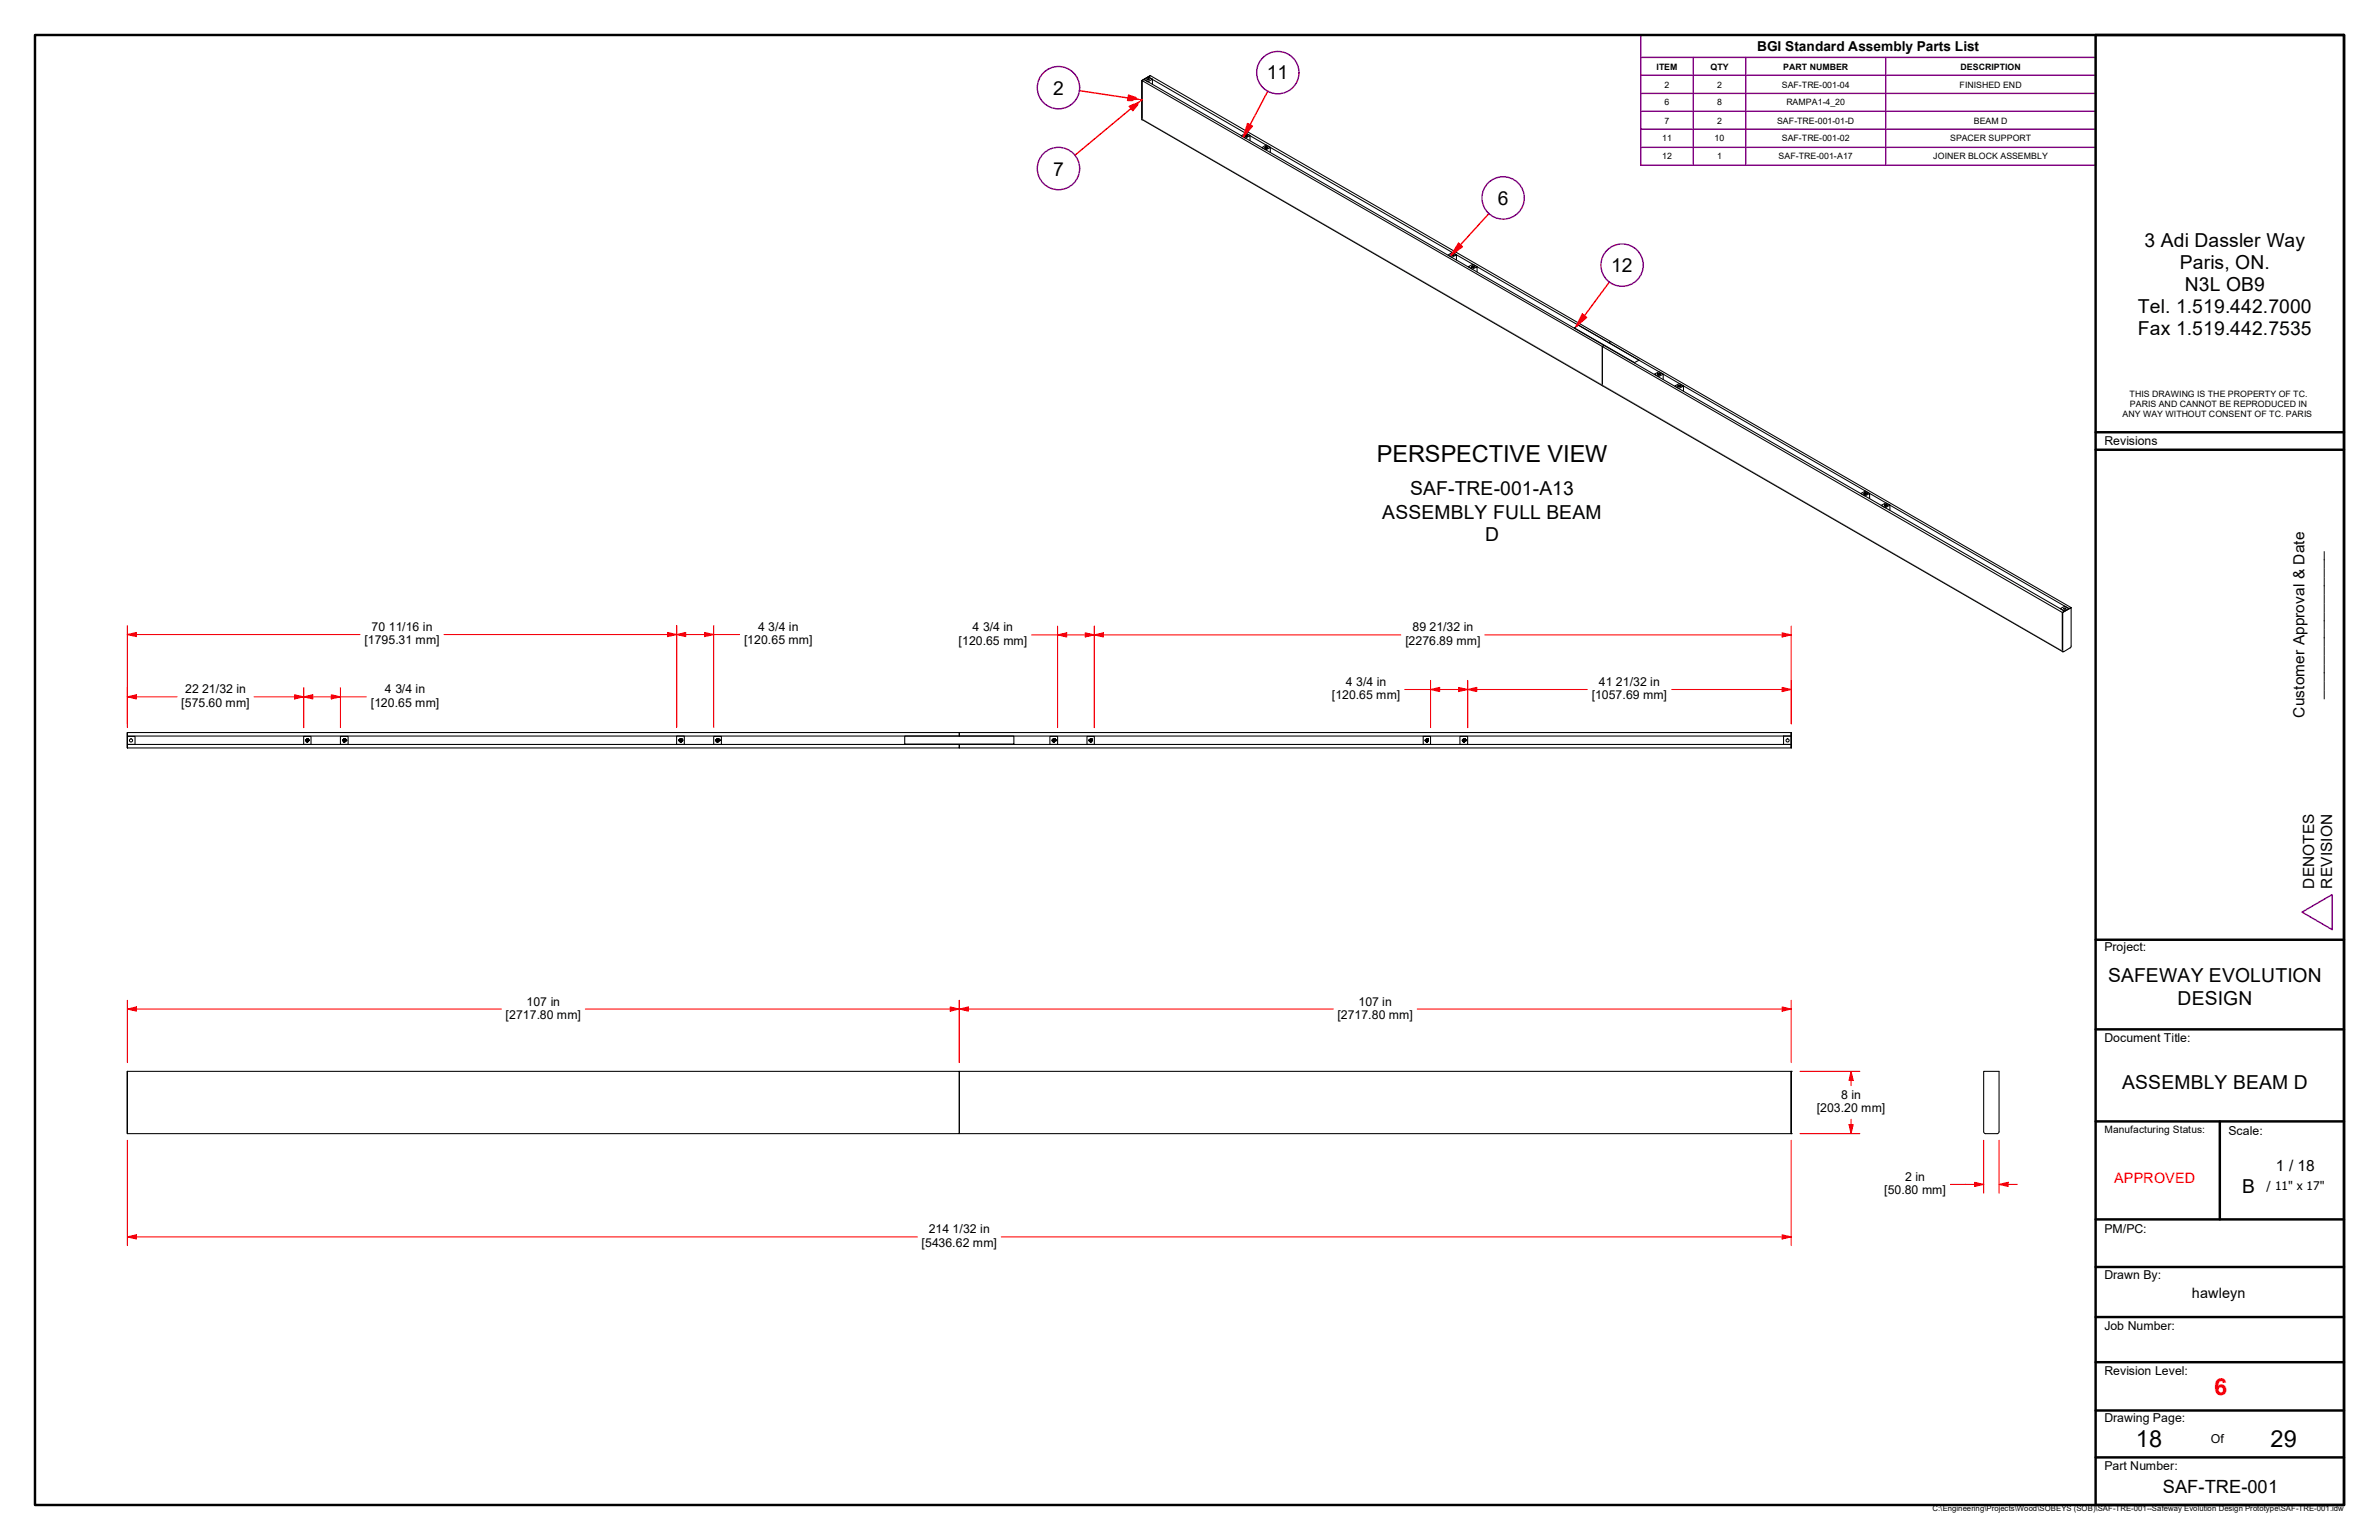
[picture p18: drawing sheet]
<svg xmlns="http://www.w3.org/2000/svg" width="432mm" height="279mm" viewBox="0 0 432 279" stroke-linecap="round" stroke-linejoin="round" font-family="sans-serif">
<defs><g id="words">
<g font-size="4.3">
<text x="249.9" y="83.8">PERSPECTIVE VIEW</text>
<text x="387.7" y="262.6">18</text>
<text x="412.1" y="262.6">29</text>
</g>
<text font-size="4.3" fill="#f00" x="401.9" y="253">6</text>
<g font-size="3.5">
<text x="191.1" y="17.2">2</text>
<text x="229.9" y="14.4">11</text>
<text x="191.1" y="31.9">7</text>
<text x="271.8" y="37.2">6</text>
<text x="389.3" y="44.8">3 Adi Dassler Way</text>
<text x="292.4" y="49.4">12</text>
<text x="395.7" y="48.8">Paris, ON.</text>
<text x="396.6" y="52.8">N3L OB9</text>
<text x="388" y="56.8">Tel. 1.519.442.7000</text>
<text x="388" y="60.8">Fax 1.519.442.7535</text>
<text x="256" y="89.9">SAF-TRE-001-A13</text>
<text x="250.9" y="94.2">ASSEMBLY FULL BEAM</text>
<text x="269.6" y="98.2">D</text>
<text x="382.7" y="178.2">SAFEWAY EVOLUTION</text>
<text x="395.2" y="182.2">DESIGN</text>
<text x="385.2" y="197.6">ASSEMBLY BEAM D</text>
<text x="407" y="216.4">B</text>
</g>
<text font-size="3.3" x="392.6" y="271">SAF-TRE-001</text>
<g font-size="2.8">
<text x="418.3" y="130.2" transform="rotate(-90 418.3 130.2)">Customer Approval &amp; Date</text>
<text x="421.4" y="126.7" transform="rotate(-90 421.4 126.7)">_________________</text>
<text x="420.1" y="161.2" transform="rotate(-90 420.1 161.2)">DENOTES</text>
<text x="423.3" y="161.2" transform="rotate(-90 423.3 161.2)">REVISION</text>
<text x="413.1" y="212.5">1 / 18</text>
</g>
<text font-size="2.6" fill="#f00" x="383.7" y="214.6">APPROVED</text>
<text font-size="2.6" x="397.8" y="235.5">hawleyn</text>
<text font-size="2.5" x="319" y="9.3">BGI Standard Assembly Parts List</text>
<g font-size="2.2">
<text x="382" y="80.8">Revisions</text>
<text x="66.2" y="116.9">[1795.31 mm]</text>
<text x="67.4" y="114.4">70</text>
<text x="70.5" y="114.4">11/16 in</text>
<text x="135.1" y="116.9">[120.65 mm]</text>
<text x="137.6" y="114.4">4</text>
<text x="139.4" y="114.4">3/4 in</text>
<text x="174" y="117">[120.65 mm]</text>
<text x="176.5" y="114.6">4</text>
<text x="178.4" y="114.6">3/4 in</text>
<text x="255.1" y="117">[2276.89 mm]</text>
<text x="256.3" y="114.6">89</text>
<text x="259.5" y="114.6">21/32 in</text>
<text x="33.6" y="125.8">22</text>
<text x="36.7" y="125.8">21/32 in</text>
<text x="69.8" y="125.8">4</text>
<text x="71.8" y="125.8">3/4 in</text>
<text x="244.3" y="124.5">4</text>
<text x="246.1" y="124.5">3/4 in</text>
<text x="290.2" y="124.5">41</text>
<text x="293.3" y="124.5">21/32 in</text>
<text x="32.9" y="128.2">[575.60 mm]</text>
<text x="67.3" y="128.2">[120.65 mm]</text>
<text x="241.7" y="126.9">[120.65 mm]</text>
<text x="288.9" y="126.9">[1057.69 mm]</text>
<text x="382" y="172.6">Project:</text>
<text x="91.8" y="184.9">[2717.80 mm]</text>
<text x="95.6" y="182.4">107 in</text>
<text x="242.8" y="184.9">[2717.80 mm]</text>
<text x="246.6" y="182.4">107 in</text>
<text x="382" y="189.1">Document Title:</text>
<text x="329.8" y="201.8">[203.20 mm]</text>
<text x="334.2" y="199.4">8 in</text>
<text x="404.5" y="205.9">Scale:</text>
<text x="345.8" y="214.2">2 in</text>
<text x="411.4" y="215.8">/ 11&quot; x 17&quot;</text>
<text x="342" y="216.7">[50.80 mm]</text>
<text x="167.3" y="226.3">[5436.62 mm]</text>
<text x="168.6" y="223.8">214</text>
<text x="172.9" y="223.8">1/32 in</text>
<text x="382" y="223.6">PM/PC:</text>
<text x="382" y="232">Drawn By:</text>
<text x="382" y="241.3">Job Number:</text>
<text x="382" y="249.5">Revision Level:</text>
<text x="382" y="258.1">Drawing Page:</text>
<text x="401.3" y="261.9">Of</text>
<text x="382" y="266.8">Part Number:</text>
</g>
<text font-size="1.8" x="382" y="205.5">Manufacturing Status:</text>
<g font-size="1.6">
<text x="300.7" y="12.6">ITEM</text>
<text x="302.1" y="15.9">2</text>
<text x="310.5" y="12.6">QTY</text>
<text x="311.7" y="15.9">2</text>
<text x="323.4" y="15.9">SAF-TRE-001-04</text>
<text x="323.7" y="12.6">PART NUMBER</text>
<text x="355.7" y="15.9">FINISHED END</text>
<text x="355.9" y="12.6">DESCRIPTION</text>
<text x="302.1" y="19.1">6</text>
<text x="302.1" y="22.4">7</text>
<text x="311.7" y="19.1">8</text>
<text x="311.7" y="22.4">2</text>
<text x="322.6" y="22.4">SAF-TRE-001-01-D</text>
<text x="324.2" y="19.1">RAMPA1-4_20</text>
<text x="358.3" y="22.4">BEAM D</text>
<text x="301.7" y="25.7">11</text>
<text x="301.7" y="28.9">12</text>
<text x="311.2" y="25.7">10</text>
<text x="311.7" y="28.9">1</text>
<text x="322.8" y="28.9">SAF-TRE-001-A17</text>
<text x="323.4" y="25.7">SAF-TRE-001-02</text>
<text x="350.9" y="28.9">JOINER BLOCK ASSEMBLY</text>
<text x="353.9" y="25.7">SPACER SUPPORT</text>
<text x="385.3" y="75.6">ANY WAY WITHOUT CONSENT OF TC. PARIS</text>
<text x="386.5" y="72">THIS DRAWING IS THE PROPERTY OF TC.</text>
<text x="386.6" y="73.8">PARIS AND CANNOT BE REPRODUCED IN</text>
</g>
<text font-size="1.4" x="350.8" y="274.1">C:\Engineering\Projects\Wood\SOBEYS (SOB)\SAF-TRE-001--Safeway Evolution Design Prototype\SAF-TRE-001.idw</text>
</g></defs>
<!-- layer: Visible (ANSI) -->
<g fill="none" stroke="#000" stroke-width=".19">
<path d="M207.3 14.6l1.5-.9-1.5 .9v7M207.3 14.6v7M207.3 14.6l.3-.2 83.5 48.3-.3 .2v6.9M208.4 14l.4-.3 83.6 48.3-.4 .2zM208.4 14h.1M209.2 14.4l-.8-.4-.8 .4 .7 .5 .9-.5v.9M207.3 21.6v.1zM207.3 21.6v-7l83.5 48.3 .3-.2 83.6 48.2-.4 .2v7M207.3 21.6v.1M207.3 21.7l167.1 96.5M225.9 24.6h.4a.22 .22 0 0 1-.2 .2 .22 .22 0 0 1-.2-.2zM225.9 24.6h.1"/>
<path d="M225.9 24.6l.3 .1zM225.9 24.6v.1M226 24.6l.2 .1M226 24.5l.3 .1zM226 24.6h.1M226 24.6v.1M226.1 24.7h.1M226.1 24.6v-.1l.1 .1M226.2 24.7h.1M226.2 24.6h.1M226.3 24.7h.1M226.3 24.6h.1"/>
<path d="M226.3 24.6l-.1 .1zM226.3 24.6l-.1-.1a.16 .16 0 0 0-.2 0 .16 .16 0 0 0-.1 .2h.4M226.9 24.6l-.8-.5-.8 .5 .8 .5 .8-.5v.9M229.6 26.7h.3a.16 .16 0 0 1-.1 .2 .16 .16 0 0 1-.2-.2zM229.6 26.8h.1M229.6 26.7v.1M229.7 26.7v.2zM229.7 26.7h.2zM229.7 26.7v.1M229.7 26.9h.2M229.8 26.7l.1 .1M229.8 26.9h.1"/>
<path d="M229.9 26.8h.1M229.9 26.7v.1l-.2 .1 .2-.1zM229.9 26.7v.1v-.1M229.9 26.7l-.2 .1M230 26.7v.2M230 26.9h.1M230 26.7h.1M230.6 26.7l-.8 .5-.8-.4 .8-.5 .8 .4v1M263.4 46.2h.3a.16 .16 0 0 1-.1 .2 .16 .16 0 0 1-.2-.2zM263.4 46.3h.1M263.4 46.2v.1M263.5 46.3h.2"/>
<path d="M263.5 46.2v.2zM263.5 46.2h.2zM263.5 46.2h.1M263.5 46.3h.1M263.5 46.4h.2M263.5 46.2v.1M263.6 46.2l.1 .1M263.6 46.4h.1M263.7 46.3h.1M263.7 46.2v.1l-.2 .1 .2-.1zM263.7 46.2v.1v-.1M263.7 46.2h.1"/>
<path d="M263.8 46.2v.2M263.8 46.4h.1M263.8 46.2h.1M264.4 46.2l-.9 .5-.7-.4 .8-.5 .8 .4v1M267.1 48.5h.1M267.1 48.3a.16 .16 0 0 1 .3 0 .16 .16 0 0 1 0 .2h-.3zM267.1 48.4v.1M267.1 48.4h.1M267.1 48.4h.4l-.2 .1zM267.2 48.5h.1M267.2 48.5h.2M267.2 48.3h.1z"/>
<path d="M267.2 48.3v.2M267.3 48.3v.2M267.3 48.5h.1M267.3 48.3l.2 .1zM267.3 48.3v.2v-.2M267.4 48.5h.1M267.4 48.4v.1M267.5 48.4v.1M267.5 48.5h.1M267.5 48.3h.1M267.5 48.4h.1M268.1 48.4l-.8 .4-.8-.4 .8-.5 .8 .5v.9"/>
<path d="M285.8 59.5l.7-.5 11 6.3-.8 .5zM290.8 69.8v-6.9l83.6 48.2v7.1l1.4-.7 .1-.2v-7.1l-1.6 .9v7M290.8 69.8v.2M292 62.2l.4-.2 83.5 48.2-.4 .2zM296.7 65.8h.1M300.9 67.9h.1M300.9 67.8l.2 .2 .1-.1-.1-.1 .1 .1a.16 .16 0 0 1-.1 .1 .16 .16 0 0 1-.2-.2zM300.9 67.8h.2zM300.9 67.8v.1l.1-.1M301 67.9l.1 .1M301 67.9h.1M301 67.9h.2"/>
<path d="M301.1 67.8v.1M301.1 68h.1M301.1 67.8v.1v-.1M301.1 67.9h.1M301.2 67.9h.1M301.2 67.8h.1M301.9 67.9l-.8 .4-.8-.4 .8-.5 .8 .5v.9M304.5 70h.5a.22 .22 0 0 1-.2 .2 .22 .22 0 0 1-.3-.2zM304.5 70l.1 .1M304.6 70h.1M304.6 70l.3 .1zM304.7 70.1h.1"/>
<path d="M304.7 70.1h.2M304.7 70h.2zM304.7 70v.1zM304.7 70v.1M304.8 70l.1 .1M304.9 70.1h.1M304.9 70.1v-.1v.1M304.9 70h.1M305 70v.1a.19 .19 0 0 0-.2-.2 .19 .19 0 0 0-.2 .2h.3M305 70h.1M305.6 70l-.9 .5-.7-.5 .8-.4 .8 .4v.9M338.3 89.6h.1"/>
<path d="M338.3 89.5h.1a.16 .16 0 0 1 .2-.1 .16 .16 0 0 1 0 .3h-.2zM338.3 89.5v.1M338.4 89.5h.1M338.4 89.5h.3zM338.5 89.6h.1M338.5 89.5h.2zM338.5 89.5v.1zM338.5 89.5v.1M338.6 89.6h.1M338.6 89.5v.1v-.1M338.6 89.5v.1M338.7 89.6h.1"/>
<path d="M338.7 89.5h.1M338.8 89.5h-.1a.16 .16 0 0 0-.2-.1 .16 .16 0 0 0-.1 .2 .16 .16 0 0 0 .2 .1l.1-.1M338.8 89.5h.1M339.3 89.5l-.7-.4-.8 .4 .7 .5 .8-.5v.9M342 91.7l.1-.1a.17 .17 0 0 1 .2-.1 .17 .17 0 0 1 .1 .3h-.2zM342.1 91.8h.1M342.1 91.7l.1 .1zM342.1 91.7v.1M342.1 91.6h.2zM342.1 91.6v.2M342.1 91.7h.1M342.1 91.6v.1"/>
<path d="M342.2 91.8h.1M342.2 91.8h.2zM342.2 91.6l-.1 .2M342.3 91.6l.1 .2zM342.3 91.6h.1M342.3 91.6v.1M342.3 91.8h.1M342.4 91.6v.1M342.4 91.8h.1M342.5 91.7l-.1-.1a.16 .16 0 0 0-.2-.1 .16 .16 0 0 0-.1 .3h.3M342.5 91.6h.1M342.5 91.7h.1"/>
<path d="M343 91.6l-.8 .5-.8-.4 .9-.5 .7 .4v1M374 110.4l.8-.4 .7 .4-.8 .5zM374.3 118.1l.1 .1M374.4 118.2h.1M374.6 110.4a.19 .19 0 0 1 .2-.1 .19 .19 0 0 1 .1 .3h-.3zM375.9 110.2l-1.5 .9M23.1 132.9v2.8zM23.1 135.1h151v.6h-151zM23.1 132.9h151v.6h-151zM23.1 133.6h1.4v1.5h-1.4zM55.1 133.6h1.4v1.5h-1.4zM55.5 134.4h.1"/>
<path d="M55.5 134.2h.1M55.5 134.3h.1M55.6 134.3l.2 .3 .2-.3M55.6 134.3l.2-.2 .2 .2M55.6 134.3h.1M55.6 134.3v.1M55.6 134.4l.1 .1M55.7 134.5h.1M55.7 134.2h.1M55.7 134.4l.1 .1M55.8 134.2l.1 .1M55.8 134h.1"/>
<path d="M55.8 134.6h.1M55.8 134.2h.1M55.8 134.2l-.2 .1M55.9 134.2v.1M55.9 134.2h-.1a.16 .16 0 0 0-.2 .2 .16 .16 0 0 0 .2 .1 .16 .16 0 0 0 .1-.2M55.9 134.2h-.2a.14 .14 0 0 0 .1 .2 .14 .14 0 0 0 .1 0v-.1M55.9 134.2h.1M55.9 134.4l-.1 .1M55.9 134.3v.1M55.9 134.3h.2M56 134.4h.1M56 134.2h.1"/>
<path d="M56 134.3l-.1 .1M61.8 133.6h1.4v1.5h-1.4zM62.2 134.4h.1M62.2 134.2h.1M62.2 134.3h.1M62.3 134.3l.2 .3 .2-.3M62.3 134.3l.2-.2 .2 .2M62.3 134.3h.1M62.3 134.3v.1M62.4 134.2h.1M62.4 134.4v.1M62.4 134h.1"/>
<path d="M62.4 134.5h.1M62.4 134.6h.1M62.5 134.2l.2 .1M62.5 134.2l-.1 .2 .2 .1M62.5 134.2l.1 .2h-.2v-.2h.1a.16 .16 0 0 0-.1 .1 .16 .16 0 0 0 .1 .2 .16 .16 0 0 0 .2-.1v-.1M62.5 134h.1M62.5 134.6h.1M62.6 134.2h-.1l.2 .1M62.6 134.2h.1M62.6 134.4l-.1 .1M62.7 134.4l-.1 .1M62.7 134.3v.1"/>
<path d="M62.7 134.3h.1M62.7 134.4h.1M62.7 134.2h.1M122.8 133.5h1.4v1.6h-1.4zM123.3 134.4h.1M123.3 134.2h.1M123.3 134.3l.1 .1M123.3 134.3l.1 .2M123.4 134.4v.1M123.4 134.2l-.1 .1M123.4 134.4l.2 .1M123.4 134.1l-.1 .2"/>
<path d="M123.4 134.1h.3M123.4 134.6h.1M123.4 134h.1M123.4 134.5h.1M123.4 134.1h.1M123.4 134.1v.1M123.5 134.2l.2 .1M123.5 134.2l-.1 .2M123.5 134.1l.1 .1a.14 .14 0 0 1 0 .2 .14 .14 0 0 1-.2 0v-.2h.2a.16 .16 0 0 0-.2 .1 .16 .16 0 0 0 .1 .2 .16 .16 0 0 0 .2-.1v-.1M123.5 134.6h.1M123.5 134h.1M123.6 134.6h.1"/>
<path d="M123.6 134h.1M123.6 134.1h.1M123.6 134.4v.1M123.6 134.1v.1M123.7 134.1l.1 .2M123.7 134.4l-.1 .1M123.7 134.3v.1M123.7 134.2v.2M123.8 134.3l-.1 .2h-.3M123.8 134.4h.1M123.8 134.2h.1M129.5 133.6h1.4v1.5h-1.4z"/>
<path d="M129.9 134.4h.1M129.9 134.2h.1M129.9 134.3h.1M130 134.3l.1 .2h.2M130 134.3h.1M130 134.3v.1M130.1 134.4v.1M130.1 134.3v.1M130.1 134.2l.3 .1M130.1 134.2h.1M130.1 134.4l.1 .1M130.2 134h.1"/>
<path d="M130.2 134.6h.1M130.2 134.2l.2 .1M130.3 134.2l.1 .1M130.3 134.2a.14 .14 0 0 0-.2 .1 .14 .14 0 0 0 .2 .2 .14 .14 0 0 0 .1-.2M130.3 134.2h-.2v.2l.3-.1M130.3 134h.1M130.3 134.5h.1M130.3 134.2h.1M130.3 134.6h.1M130.3 134.2l-.2 .1M130.4 134.4l-.3 .1M130.4 134.3v.1"/>
<path d="M130.4 134.3h.1M130.4 134.4l-.1 .1M130.4 134.3l-.1 .2M130.4 134.3l-.2-.2-.2 .2M130.5 134.4h.1M130.5 134.2h.1M130.5 134.3h.1M164.2 133.5h19.8v1.5h-19.8zM164.2 135v.1M174.1 135.1h151v.6h-151zM174.1 132.9h151v.6h-151zM184 135v.1"/>
<path d="M190.6 133.6h1.4v1.5h-1.4zM191 134.4h.1M191 134.2h.1M191 134.3h.1M191 134.3l.2 .3 .3-.3M191.1 134.3h.1M191.1 134.3v.1M191.1 134.4v.1M191.1 134.2l.3 .1M191.1 134.2h.1M191.1 134.4l.1 .1M191.2 134h.1"/>
<path d="M191.2 134.6h.1M191.3 134.2l.1 .1M191.3 134h.1M191.3 134.2l-.2 .1M191.3 134.2a.14 .14 0 0 0-.2 .1 .14 .14 0 0 0 .1 .2 .14 .14 0 0 0 .2-.1l.1-.1M191.3 134.2h-.1l-.1 .2h.2l.1-.1M191.3 134.5h.1M191.3 134.2h.1M191.3 134.6h.1M191.4 134.3l-.1 .2h-.2M191.4 134.4l-.1 .1M191.5 134.3h.1"/>
<path d="M191.5 134.3l-.3-.2-.2 .2M191.5 134.3v.1M191.5 134.4h.1M191.5 134.2h.1M197.3 133.6h1.3v1.5h-1.3zM197.7 134.4h.1M197.7 134.3h.1M197.7 134.2h.1M197.7 134.3l.1 .1M197.7 134.3l.3 .3 .2-.3M197.8 134.4l.1 .1M197.8 134.3v.1"/>
<path d="M197.9 134.2h.1M197.9 134.4v.1M197.9 134.2h.2M197.9 134.2l-.1 .1M197.9 134.2h.1a.15 .15 0 0 1 .1 .2 .15 .15 0 0 1-.2 .1 .15 .15 0 0 1-.1-.2l.1-.1h.2M197.9 134h.1M197.9 134.6h.1M198 134h.1M198 134.6h.1M198.1 134.2v.1M198.1 134.2h-.2a.16 .16 0 0 0-.1 .2 .16 .16 0 0 0 .2 .1 .16 .16 0 0 0 .1-.2M198.1 134.2h-.1l.1 .1"/>
<path d="M198.1 134.2h.1M198.1 134.4l-.1 .1M198.1 134.5h-.2M198.1 134.4v.1M198.1 134.3v.1M198.1 134.3h.1M198.2 134.3l-.2-.2-.3 .2M198.2 134.4h.1M198.2 134.2h.1M198.2 134.3h.1M258.3 133.6h1.4v1.5h-1.4zM258.7 134.4h.1"/>
<path d="M258.7 134.2h.1M258.7 134.3h.1M258.8 134.3l.2 .3 .2-.3M258.8 134.3h.1M258.8 134.3v.1M258.8 134.4l.1 .1M258.9 134.5h.2M258.9 134.2h.1M258.9 134.4l.1 .1M259 134.2l.1 .1M259 134h.1M259 134.6h.1"/>
<path d="M259 134.2h.1M259.1 134.2v.1M259.1 134.2h-.1a.16 .16 0 0 0-.2 .2 .16 .16 0 0 0 .2 .1 .16 .16 0 0 0 .1-.2M259.1 134.2h-.2a.14 .14 0 0 0 .1 .2 .14 .14 0 0 0 .1 0v-.1M259.1 134.2h.1M259.1 134.4l-.1 .1M259.1 134.2l-.3 .1M259.1 134.4v.1M259.1 134.3v.1M259.1 134.3h.2M259.2 134.3l-.2-.2-.2 .2M259.2 134.4h.1"/>
<path d="M259.2 134.2h.1M259.2 134.3l-.1 .1M265 133.6h1.4v1.5h-1.4zM265.4 134.4h.1M265.4 134.2h.1M265.4 134.3h.1M265.5 134.3h.1M265.5 134.3v.1M265.5 134.3l.2 .3 .2-.3M265.5 134.3l.2-.2 .2 .2M265.6 134.4v.1M265.6 134.2h.1"/>
<path d="M265.6 134h.1M265.6 134.5h.1M265.6 134.6h.1M265.7 134.2h.1M265.7 134.2l-.1 .2 .2 .1M265.7 134.2l.1 .2h-.2v-.2h.1a.16 .16 0 0 0-.1 .1 .16 .16 0 0 0 .1 .2 .16 .16 0 0 0 .2-.1v-.1M265.7 134.2l.2 .1M265.7 134h.1M265.7 134.6h.1M265.8 134.2l.1 .1M265.8 134.2h.1M265.8 134.4l-.1 .1"/>
<path d="M265.8 134.5h.1M265.9 134.4l-.1 .1M265.9 134.3v.1M265.9 134.3h.1M265.9 134.4h.1M265.9 134.2h.1M323.7 133.5h1.4v1.6h-1.4zM325.1 132.9v2.8zM23.1 194.4v11.3zM23.1 194.4h151v11.3h-151zM174.1 194.4h151v11.3h-151zM325.1 194.4h.1"/>
<path d="M325.1 205.3v.4v-.4M325.1 205.7h.1M325.1 205.3v-10.9v10.9M360 205.3l.2 .3 .2 .1h2.1l.3-.4M360 205.3v-10.9h2.8v10.9"/>
<circle cx="208.4" cy="14.4" r=".17"/>
<circle cx="229.8" cy="26.8" r=".18"/>
<circle cx="263.6" cy="46.3" r=".18"/>
<circle cx="267.3" cy="48.4" r=".14"/>
<circle cx="301" cy="67.9" r=".16"/>
<circle cx="301.1" cy="67.9" r=".17"/>
<circle cx="23.8" cy="134.3" r=".29"/>
<circle cx="55.8" cy="134.3" r=".22"/>
<circle cx="55.8" cy="134.3" r=".29"/>
<circle cx="62.5" cy="134.3" r=".22"/>
<circle cx="62.5" cy="134.3" r=".29"/>
<circle cx="123.5" cy="134.3" r=".22"/>
<circle cx="123.5" cy="134.3" r=".29"/>
<circle cx="130.2" cy="134.3" r=".22"/>
<circle cx="130.2" cy="134.3" r=".29"/>
<circle cx="191.2" cy="134.3" r=".22"/>
<circle cx="191.2" cy="134.3" r=".29"/>
<circle cx="198" cy="134.3" r=".22"/>
<circle cx="198" cy="134.3" r=".29"/>
<circle cx="259" cy="134.3" r=".22"/>
<circle cx="259" cy="134.3" r=".29"/>
<circle cx="265.7" cy="134.3" r=".22"/>
<circle cx="265.7" cy="134.3" r=".29"/>
<circle cx="324.5" cy="134.3" r=".29"/>
</g>
<!-- layer: Visible Narrow (ANSI) -->
<path d="M207.3 21.6h.1M207.3 21.6l167.1 96.5" fill="none" stroke="#808080" stroke-width=".18"/>
<!-- layer: Symbol (ANSI) -->
<path d="M297.8 10.4v-4h82.6v4M297.8 10.4h82.6v3.3M297.8 10.4v19.6h82.6v-16.3M297.8 13.7h82.6M297.8 17h82.6M307.3 10.4v19.6M316.9 10.4v19.6M342.3 10.4v19.6M297.8 20.2h82.6M297.8 23.4h82.6M297.8 26.7h82.6" fill="none" stroke="#800080" stroke-width=".25"/>
<!-- layer: Border (ANSI) -->
<g fill="none" stroke="#000" stroke-width=".44">
<path d="M6.3 6.4h419.1v266.6h-419.1zM380.4 6.4h45v266.6h-45zM380.4 78.4h45M380.4 81.6h45M380.4 170.5h45M380.4 186.8h45M380.4 203.5h45M402.9 203.5v17.7M380.4 221.2h45M380.4 229.9h45M380.4 239h45M380.4 247.1h45"/>
<path d="M380.4 255.9h45M380.4 264.4h45"/>
</g>
<!-- layer: Title (ANSI) -->
<path d="M417.8 165.5l5.5-3.2v6.4z" fill="none" stroke="#800080" stroke-width=".25"/>
<!-- layer: Dimension (ANSI) -->
<path d="M23.1 224.4h1.7" fill="none" stroke="#f00" stroke-width=".19"/>
<path d="M23.1 224.4l1.7-.4v.8z" fill-rule="evenodd" fill="#f00"/>
<path d="M23.1 224.4l1.7-.4v.8zM323.5 224.4h1.6" fill="none" stroke="#f00" stroke-width=".19"/>
<path d="M323.5 224l1.6 .4-1.6 .4z" fill-rule="evenodd" fill="#f00"/>
<path d="M323.5 183.1h1.6M23.1 206.9v19.1M325.1 206.9v19.1M24.8 224.4h141.7M181.7 224.4h141.8M323.5 224l1.6 .4-1.6 .4z" fill="none" stroke="#f00" stroke-width=".19"/>
<path d="M323.5 182.7l1.6 .4-1.6 .4z" fill-rule="evenodd" fill="#f00"/>
<path d="M174.1 183.1h1.7M323.5 182.7l1.6 .4-1.6 .4z" fill="none" stroke="#f00" stroke-width=".19"/>
<path d="M174.1 183.1l1.7-.4v.8z" fill-rule="evenodd" fill="#f00"/>
<path d="M172.5 183.1h1.6M174.1 183.1l1.7-.4v.8zM174.1 181.5v11.3M175.8 183.1h66.2M257.2 183.1h66.3M325.1 181.5v11.3" fill="none" stroke="#f00" stroke-width=".19"/>
<path d="M172.5 182.7l1.6 .4-1.6 .4z" fill-rule="evenodd" fill="#f00"/>
<path d="M23.1 183.1h1.7M172.5 182.7l1.6 .4-1.6 .4z" fill="none" stroke="#f00" stroke-width=".19"/>
<path d="M23.1 183.1l1.7-.4v.8z" fill-rule="evenodd" fill="#f00"/>
<path d="M23.1 183.1l1.7-.4v.8zM23.1 181.5v11.3M24.8 183.1h66.2M106.2 183.1h66.3M174.1 181.5v11.3M336 204v1.7" fill="none" stroke="#f00" stroke-width=".19"/>
<path d="M335.6 204h.8l-.4 1.7z" fill-rule="evenodd" fill="#f00"/>
<path d="M336 194.4v1.6M335.6 204h.8l-.4 1.7z" fill="none" stroke="#f00" stroke-width=".19"/>
<path d="M336 194.4l.4 1.6h-.8z" fill-rule="evenodd" fill="#f00"/>
<path d="M326.7 194.4h10.9M336 194.4l.4 1.6h-.8zM336 196v1M326.7 205.7h10.9M336 203.1v.9M358.4 214.9h1.6" fill="none" stroke="#f00" stroke-width=".19"/>
<path d="M358.4 214.5l1.6 .4-1.6 .4z" fill-rule="evenodd" fill="#f00"/>
<path d="M358.4 214.5l1.6 .4-1.6 .4zM362.8 214.9h1.7" fill="none" stroke="#f00" stroke-width=".19"/>
<path d="M362.8 214.9l1.7-.4v.8z" fill-rule="evenodd" fill="#f00"/>
<path d="M23.1 126.4h1.7M354 214.9h4.4M360 206.9v9.6M362.8 214.9l1.7-.4v.8zM362.8 206.9v9.6M364.5 214.9h1.6" fill="none" stroke="#f00" stroke-width=".19"/>
<path d="M23.1 126.4l1.7-.4v.8z" fill-rule="evenodd" fill="#f00"/>
<path d="M23.1 126.4l1.7-.4v.8zM53.5 126.4h1.6" fill="none" stroke="#f00" stroke-width=".19"/>
<path d="M53.5 126l1.6 .4-1.6 .4z" fill-rule="evenodd" fill="#f00"/>
<path d="M23.1 124.8v7.2M24.8 126.4h7.3M46.1 126.4h7.4M53.5 126l1.6 .4-1.6 .4zM55.1 124.8v7.2" fill="none" stroke="#f00" stroke-width=".19"/>
<!-- layer: Symbol (ANSI) -->
<path d="M204.9 17.3l2.4 .8-2.6 .1z" fill-rule="evenodd" fill="#f00"/>
<path d="M195.9 16.4l10 1.5M206.2 17.7l-1.3-.4-.2 .9h.9M207.1 18l.2 .1h-.2M207.1 18.1h.2" fill="none" stroke="#f00" stroke-width=".25"/>
<circle cx="192.1" cy="15.9" r="3.8" fill="none" stroke="#800080" stroke-width=".25"/>
<path d="M205 19.3l2.3-1.2-1.7 2z" fill-rule="evenodd" fill="#f00"/>
<path d="M205.8 18.9l-.8 .4 .6 .8 .9-1.1M206.2 19l-11.1 9.2M207.1 18.2l.2-.1-.2 .2M207.3 18.1l-.2 .1M226.9 22.7l-1.2 2.1" fill="none" stroke="#f00" stroke-width=".25"/>
<circle cx="192.1" cy="30.6" r="3.8" fill="none" stroke="#800080" stroke-width=".25"/>
<path d="M226.4 22.4l.9 .5-1.6 1.9z" fill-rule="evenodd" fill="#f00"/>
<path d="M230.1 16.5l-3.2 6.2M226.4 22.4l.9 .5-1.6 1.9zM265 44.4l-1.6 1.9" fill="none" stroke="#f00" stroke-width=".25"/>
<circle cx="231.9" cy="13.2" r="3.8" fill="none" stroke="#800080" stroke-width=".25"/>
<path d="M264.7 44.1l.7 .7-2 1.5z" fill-rule="evenodd" fill="#f00"/>
<path d="M270.3 38.7l-5.3 5.7M264.7 44.1l.7 .7-2 1.5zM287.6 57.3l-1.5 1.9" fill="none" stroke="#f00" stroke-width=".25"/>
<circle cx="272.8" cy="35.9" r="3.8" fill="none" stroke="#800080" stroke-width=".25"/>
<path d="M287.2 57l.8 .6-1.9 1.6z" fill-rule="evenodd" fill="#f00"/>
<path d="M287.2 57l.8 .6-1.9 1.6zM292.1 51.2l-4.5 6.1" fill="none" stroke="#f00" stroke-width=".25"/>
<circle cx="294.4" cy="48.1" r="3.8" fill="none" stroke="#800080" stroke-width=".25"/>
<!-- layer: Dimension (ANSI) -->
<path d="M60.1 126.4h1.7" fill="none" stroke="#f00" stroke-width=".19"/>
<path d="M60.1 126l1.7 .4-1.7 .4z" fill-rule="evenodd" fill="#f00"/>
<path d="M55.1 126.4h1.7M60.1 126l1.7 .4-1.7 .4z" fill="none" stroke="#f00" stroke-width=".19"/>
<path d="M55.1 126.4l1.7-.4v.8z" fill-rule="evenodd" fill="#f00"/>
<path d="M121.2 115.1h1.6M55.1 126.4l1.7-.4v.8zM55.1 124.8v7.2M56.8 126.4h3.3M61.8 126.4h4.7M61.8 124.8v7.2" fill="none" stroke="#f00" stroke-width=".19"/>
<path d="M121.2 114.7l1.6 .4-1.6 .4z" fill-rule="evenodd" fill="#f00"/>
<path d="M23.1 115.1h1.7M121.2 114.7l1.6 .4-1.6 .4z" fill="none" stroke="#f00" stroke-width=".19"/>
<path d="M23.1 115.1l1.7-.4v.8z" fill-rule="evenodd" fill="#f00"/>
<path d="M23.1 115.1l1.7-.4v.8zM23.1 113.5v17.8M24.8 115.1h40.5M80.6 115.1h40.6M122.8 113.5v18.5M127.9 115.1h1.6" fill="none" stroke="#f00" stroke-width=".19"/>
<path d="M127.9 114.7l1.6 .4-1.6 .4z" fill-rule="evenodd" fill="#f00"/>
<path d="M122.8 115.1h1.7M127.9 114.7l1.6 .4-1.6 .4z" fill="none" stroke="#f00" stroke-width=".19"/>
<path d="M122.8 115.1l1.7-.4v.8z" fill-rule="evenodd" fill="#f00"/>
<path d="M122.8 115.1l1.7-.4v.8zM122.8 113.5v18.5M124.5 115.1h3.4M129.5 115.1h4.7M129.5 113.5v18.5M323.5 125.1h1.6" fill="none" stroke="#f00" stroke-width=".19"/>
<path d="M323.5 124.7l1.6 .4-1.6 .4z" fill-rule="evenodd" fill="#f00"/>
<path d="M266.4 125.1h1.6M323.5 124.7l1.6 .4-1.6 .4z" fill="none" stroke="#f00" stroke-width=".19"/>
<path d="M266.4 125.1l1.6-.4v.8z" fill-rule="evenodd" fill="#f00"/>
<path d="M259.7 125.1h1.6M266.4 125.1l1.6-.4v.8zM266.4 123.4v8.6M268 125.1h20.1M303.4 125.1h20.1M325.1 123.4v7.9" fill="none" stroke="#f00" stroke-width=".19"/>
<path d="M259.7 125.1l1.6-.4v.8z" fill-rule="evenodd" fill="#f00"/>
<path d="M259.7 125.1l1.6-.4v.8zM264.7 125.1h1.7" fill="none" stroke="#f00" stroke-width=".19"/>
<path d="M264.7 124.7l1.7 .4-1.7 .4z" fill-rule="evenodd" fill="#f00"/>
<path d="M323.5 115.2h1.6M255 125.1h4.7M259.7 123.4v8.6M261.3 125.1h3.4M264.7 124.7l1.7 .4-1.7 .4zM266.4 123.4v8.6" fill="none" stroke="#f00" stroke-width=".19"/>
<path d="M323.5 114.8l1.6 .4-1.6 .4z" fill-rule="evenodd" fill="#f00"/>
<path d="M198.6 115.2h1.7M323.5 114.8l1.6 .4-1.6 .4z" fill="none" stroke="#f00" stroke-width=".19"/>
<path d="M198.6 115.2l1.7-.4v.8z" fill-rule="evenodd" fill="#f00"/>
<path d="M192 115.2h1.6M198.6 115.2l1.7-.4v.8zM198.6 113.6v18.4M200.3 115.2h54M269.5 115.2h54M325.1 113.6v17.7" fill="none" stroke="#f00" stroke-width=".19"/>
<path d="M192 115.2l1.6-.4v.8z" fill-rule="evenodd" fill="#f00"/>
<path d="M192 115.2l1.6-.4v.8zM197 115.2h1.6" fill="none" stroke="#f00" stroke-width=".19"/>
<path d="M197 114.8l1.6 .4-1.6 .4z" fill-rule="evenodd" fill="#f00"/>
<path d="M187.3 115.2h4.7M192 113.6v18.4M193.6 115.2h3.4M197 114.8l1.6 .4-1.6 .4zM198.6 113.6v18.4" fill="none" stroke="#f00" stroke-width=".19"/>
<use href="#words"/>
</svg>
